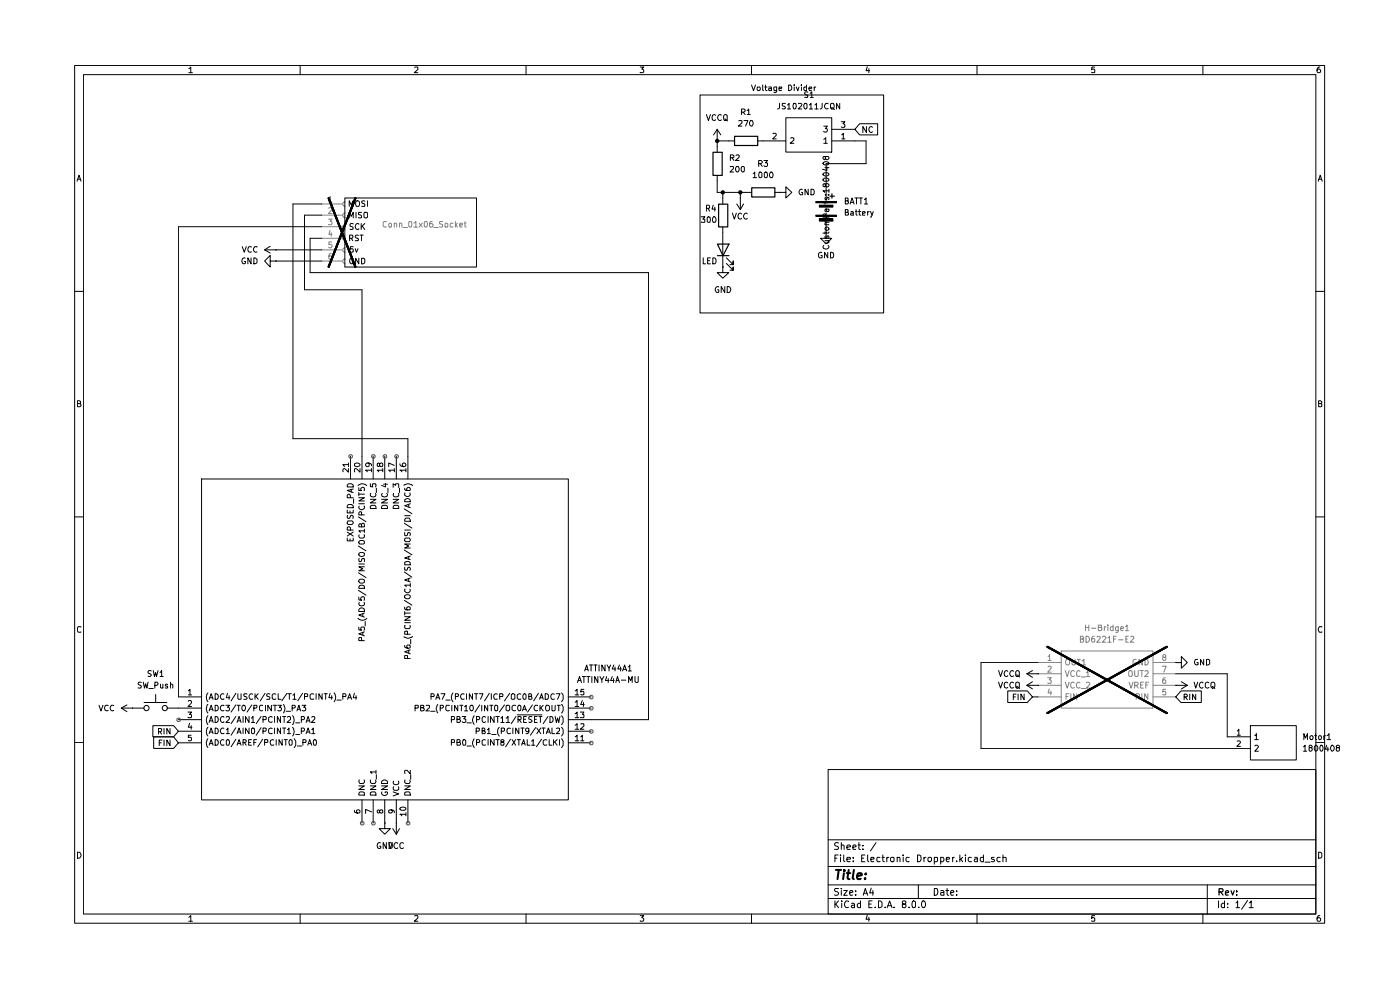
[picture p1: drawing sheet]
<svg xmlns="http://www.w3.org/2000/svg" width="297mm" height="210mm" viewBox="0 0 297 210" stroke-linecap="round" stroke-linejoin="round" font-family="sans-serif">
<g fill="none" stroke="#000" stroke-width=".21">
<path d="M15.8 13.9h265.2v181.9h-265.2zM17.7 15.8h261.4v178.1h-261.4zM40 14.6l.5-.4v1.2M40 15.4h.8M63.7 13.9v1.9M88 14.3l.6-.1v.5l-.7 .7h.7M111.6 13.9v1.9M135.8 14.2h.8l-.5 .4 .5 .3-.1 .4h-.7M159.4 18l.5 1.2 .4-1.2M159.4 13.9v1.9M160.7 18.5h.4l.2 .1-.1 .5h-.5zM161.8 18v1.1l.2 .1"/>
<path d="M162.2 18.5h.5M162.4 18v1.1l.3 .1M163.1 18.5h.5l.1 .7M163.7 18.7l-.6 .1v.3h.6M164.8 19.1h-.6l.1-.6h.5v.9l-.3 .2h-.3M165.3 18.8l.6-.1-.1-.2h-.5v.6h.5M167.3 18h.4a.66 .66 0 0 1 .3 .8 .66 .66 0 0 1-.7 .4zM168.5 18v.1M168.5 18.5v.7M168.9 18.5l.4 .7 .2-.7M170 18v.1M170 18.5v.7"/>
<path d="M171.1 18.5h-.5l-.1 .5a.36 .36 0 0 0 .6 .1M171.1 18v1.2M171.4 19.6h-.6v.4l.5 .2 .1 .3-.1 .2h-.6M171.6 18.8l.6-.1-.1-.2h-.4l-.1 .1v.5l.2 .1 .3-.1M171.9 19.8l.3-.3v1.2M172.7 18.5v.7M173.1 18.5h-.3l-.1 .1M184 14.1l-.3 .9h.8M184.3 14.6v.8M207.3 13.9v1.9M232.2 14.2h-.6v.6l.1-.2h.4l.1 .2v.5h-.6M255.2 13.9v1.9"/>
<path d="M280 14.2a.55 .55 0 0 0-.6 .5l.2 .7h.4l.2-.2v-.3l-.3-.3h-.2l-.3 .3M16.3 38.4l.5-1.2 .4 1.2M16.5 38h.6M148.5 20.2h39v46.2h-39zM149.9 24.3l.4 1.3 .4-1.3M151.8 24.5l-.2-.2a.65 .65 0 0 0-.6 .6 .65 .65 0 0 0 .6 .7l.2-.2M152.1 29.9h.1M152.1 37.2v3.6h7.3M152.1 29.9h3.7M152.1 27.4v4.9M152.1 27.4l-.7 1.2M152.1 27.4l.8 1.2"/>
<path d="M153 24.5l-.2-.2a.6 .6 0 0 0-.6 .7 .6 .6 0 0 0 .8 .5v-.1M153.6 24.5l.2-.2 .5 .2v.9l-.5 .2a.9 .9 0 0 1-.2-1.1zM153.8 25.2l.5 .5M154.9 35.4l.6-.1 .1 .3-.7 .9h.7M154.9 33.4h.6l.2-.1-.1-.4h-.7v1.1M155.3 33.4l.4 .6M156.1 35.5l.2-.2 .3 .1a.66 .66 0 0 1-.2 1.1l-.1-.1a.67 .67 0 0 1-.2-.9zM156.1 32.9h.7v.5l-.8 .6h.8M156.7 25.7l.6-.1 .1 .5-.8 .7h.8M157.3 23.8h.5l.3-.3-.1-.3-.7-.1v1.2M157.4 35.3h.3l.2 .2v.7l-.3 .3a.84 .84 0 0 1-.2-1.2zM157.7 23.8l.4 .5"/>
<path d="M157.8 25.6h.9l-.5 1.2M158.5 23.5l.3-.4v1.2M158.5 24.3h.7M159.2 25.7l.4-.1a.72 .72 0 0 1-.3 1.2v-.1a.66 .66 0 0 1-.1-1zM159.8 36.8l.3-.3v1.2M159.8 37.7h.7M160.7 29.9h6M161 34.7h.5l.2-.4-.2-.3h-.5v1.3M161 36.6l.4-.1 .2 .2v.8l-.1 .2-.5-.1zM161.3 34.7l.4 .6M162.1 34h.7l-.4 .5 .4 .1v.5l-.2 .2h-.4l-.1-.2M162.2 36.6l.4-.1a.91 .91 0 0 1 0 1.2h-.3l-.2-.2z"/>
<path d="M163.4 36.6a.61 .61 0 0 1 .7 .4 .61 .61 0 0 1-.3 .7h-.4l-.1-.2-.1-.5zM164 28.4l.5-.1 .2 .3-.8 .9h.8M165.4 21.9v1l-.5 .2M166.6 21.9l-.7 .1v.4l.7 .4-.2 .3-.5-.1M166.7 25h9.7v7.3h-9.7zM167 22.3l.4-.4v1.2M167 23.1h.7M167.7 29.3h.7v.4l-.8 .7h.8M168.4 21.9h.3a.86 .86 0 0 1 0 1.2h-.2a.86 .86 0 0 1-.1-1.2zM169.4 22l.5-.1 .2 .4-.8 .8h.8M170.7 21.9h.3l.2 .2v.8l-.3 .2a.84 .84 0 0 1-.2-1.2zM171.7 22.3l.3-.4v1.2"/>
<path d="M171.7 23.1h.7M171.9 20.7h.7M172.9 22.3l.3-.4v1.2M172.9 23.1h.7M174.4 21.9v.9l-.4 .3M174.6 36.9l.2-.2h.8l.3 .2a.68 .68 0 0 1-.7 .5 .68 .68 0 0 1-.6-.5zM174.7 37.9a.75 .75 0 0 1 1.2 .3l-.3 .2h-.8l-.2-.2zM174.7 34.5a.75 .75 0 0 1 1.2 .2l-.3 .3h-.8l-.2-.3zM174.8 29.6l.4-.4v1.2M174.8 26.8h.7l-.4 .5 .4 .1v.4l-.2 .2h-.4l-.1-.1M174.8 30.4h.7M175 35.6h.9"/>
<path d="M175.1 39.2l.2-.3h.3l.3 .5-.1 .1-.5 .1-.2-.2v-.4a.31 .31 0 0 0-.4 .1 .31 .31 0 0 0 .1 .4l.1 .1 .2-.2M175.1 33.4l.2-.2h.4l.2 .2v.2l-.3 .3h-.3l-.2-.3-.1-.4-.4 .2v.2l.2 .3 .3-.3M175.4 35.4v.8l-.9-.3M175.7 22l-.5-.1a.61 .61 0 0 0-.3 .8 .61 .61 0 0 0 .8 .3M176.2 22.1l.2-.2h.4a.86 .86 0 0 1-.1 1.2l-.5-.2zM176.4 22.9h.2l.4 .3M176.4 29.9h7.3v4.8h-8.4v8.1M176.4 27.4h5M178.1 21.9v1.2l-.6-1.2v1.2M178.5 25.8h.7l-.4 .4 .4 .3v.5l-.7-.1M178.6 28.6l.3-.3v1.2M178.6 29.5h.6"/>
<path d="M182.4 26.2h3.8v2.4h-3.8l-1-1.2zM183.8 26.8v1.3l-.7-1.3v1.3M185.1 27l-.3-.2a.6 .6 0 0 0-.5 .7 .6 .6 0 0 0 .7 .5l.1-.1M279.7 38.4l.4-1.2 .4 1.2M279.7 38h.6M51.4 52.3l.4 1.2 .4-1.2M52 54.8a.61 .61 0 0 0-.7 .3 .61 .61 0 0 0 .1 .7l.3 .2 .3-.1 .1-.4h-.3M53.3 54.7v1.3l-.7-1.3v1.3M53.3 52.4l-.5-.1a.61 .61 0 0 0-.2 .8 .61 .61 0 0 0 .7 .3M53.8 54.7l.5 .1 .2 .2v.6l-.4 .4h-.3zM54.5 52.4l-.5-.1a.61 .61 0 0 0-.2 .8 .61 .61 0 0 0 .7 .3M56.1 53l1.2 .7"/>
<path d="M56.1 53h12.1M57.3 55.4v-1.2l-1.2 1.2 1.2 1.2v-1.2h1.2M57.3 52.2l-1.2 .8M58.5 55.4h.1M58.5 53h.1M58.5 55.4h9.7M68.2 48.1h-30.4v99.7h5M68.2 43.3h-6.1v49.8h24.4v8.5M68.2 50.5h-2.4v7.3h71.8v94.9h-17M68.2 45.6h-3.6v15.9h12.2v40.1M73.2 42h27.9v14.6h-27.9zM74.1 43.8v-1.2l.4 .8 .4-.8v1.2"/>
<path d="M74.1 46.2v-1.2l.4 .9 .4-.9v1.2M74.2 50.5h.5l.1-.1v-.4l-.6-.1v1.2M74.5 50.5l.3 .6M74.8 54.8h-.4a.67 .67 0 0 0-.2 .7 .67 .67 0 0 0 .5 .5l.2-.1v-.4h-.2M74.9 52.3h-.6v.6l.1-.2 .4 .1 .1 .6h-.6M74.9 47.5l-.5-.1-.1 .2v.3l.6 .4-.2 .4-.4-.1M75.4 52.7l.2 .8 .3-.8M75.5 42.8l.3-.2 .4 .2 .1 .6-.2 .4h-.5l-.2-.4zM75.5 45v1.2M76 50h-.6v.4l.5 .1 .1 .4-.1 .2h-.5M76.1 54.8v1.2l-.7-1.2v1.2M76.1 47.6l-.2-.2a.6 .6 0 0 0-.5 .7 .6 .6 0 0 0 .7 .5v-.1"/>
<path d="M76.4 49.9h.6M76.6 47.4v1.3M76.7 54.8h.5l.2 .2v.6l-.4 .4h-.3zM76.7 45h-.6l-.1 .2 .1 .4 .6 .2v.3h-.7M76.7 49.9v1.2M76.9 48l.5 .7M77.2 45.2l.2-.2h.4l.2 .2v.9l-.3 .1-.5-.1zM77.4 42.7l-.4-.1-.3 .2 .3 .4 .4 .2v.3l-.7 .1M77.4 47.4l-.8 .8M78 42.6v1.2M148.8 46h.7l-.4 .5 .4 .1v.5h-.7M149.2 54.7v1.3h.5"/>
<path d="M149.9 44.2l.6-.1v-.4l-.1-.2h-.5v1.3M150.1 46.1h.5l.1 .6-.2 .5h-.3l-.2-.2zM150.1 55.3h.4M150.2 44.2l.3 .6M150.7 54.7h-.6v1.3h.6M151.2 54.7l.5 .1 .2 .2v.6l-.3 .4h-.4zM151.3 46.1a.61 .61 0 0 1 .6 .3 .61 .61 0 0 1-.2 .8h-.4l-.1-.2-.1-.5zM151.3 43.5l-.3 .9h.8M151.6 43.9v.9M153.3 56.6v1.2h1.3l-1.3 1.2-1.2-1.2h1.2M153.3 56.6h.1M153.3 40.8v2.5"/>
<path d="M153.3 48.1v8.5M154.1 55.9l1.4 1.4v-.7v.7h-.6M154.1 54.7l1.4 1.4v-.7v.7h-.6M155.4 45.2l.4 1.3 .4-1.3M156.3 43.3l.8 1.2M157.1 42h.1M157.1 40.8v3.7M157.3 45.4l-.1-.1a.61 .61 0 0 0-.7 .3 .61 .61 0 0 0 .1 .7l.4 .2 .3-.2M157.7 43.3l-.6 1.2M158.5 45.4v-.1a.54 .54 0 0 0-.6 .1 .54 .54 0 0 0-.2 .6l.5 .5 .3-.2M164.3 40.8h1.2M165.5 40.8h1.2v-1.2l1.3 1.2-1.3 1.2v-1.2"/>
<path d="M165.5 40.8h.1M170.2 40.2l-.1-.1a.66 .66 0 0 0-.6 .5 .66 .66 0 0 0 .3 .7l.5-.1v-.4h-.3M171.5 40.1v1.2l-.7-1.2v1.2M172 40.1h.4l.3 .4v.6l-.1 .2h-.6zM173.1 45.6h4.4v.3h-4.4zM173.1 42.8h4.4v.2h-4.4zM173.8 46.4h2.9v.5h-2.9zM173.8 43.5h2.9v.4h-2.9zM174.3 53.6l-.2-.1-.4 .3v.6l.2 .3 .5-.1v-.4h-.2M174.8 52.1l-.2 .2a.6 .6 0 0 0 .7 .5 .6 .6 0 0 0 .5-.6l-.1-.1M175 43.4l.3 .4M175 51.1h.9"/>
<path d="M175 42.7v.5M175 49.2v.4M175 47.7h.9M175 43.8h.9M175.1 50l-.1 .4 .2 .1 .2-.1v-.4h.4v.5M175.1 48.3l.5-.1 .3 .4-.3 .3h-.3l-.3-.3zM175.1 41.9v.4h.2l.1-.4 .2-.1 .3 .2-.1 .3M175.1 41.3h.1M175.3 49.3v1.2h1.1l-1.1 1.2-1.2-1.2h1.2M175.3 49.3h.1M175.3 46.1l-.1-.6h-.5l-.1 .6h1.3M175.3 44.4l.1 .5h.4v-.5"/>
<path d="M175.3 44.2v.3M175.3 44.7v.3M175.3 45.2v.3M175.3 46.9v2.4M175.6 53.5v1.2l-.7-1.2v1.2M175.7 51.1l.2 .1-.1 .3-.8 .1M175.7 41.3h.2M175.9 49.2l-.1 .2h-1.2M175.9 47.2h-.7l-.2 .1 .1 .4M175.9 46.7h-.7l-.2 .1 .2 .4M175.9 44.4h-.8v.5M175.9 42.7l-.3 .3h-1"/>
<path d="M175.9 40.5h-1.3l.3 .1v.2M175.9 40.1v.7M176.2 53.5a.66 .66 0 0 1 .6 .4 .66 .66 0 0 1-.2 .8h-.4zM179.3 45h.6v-.5h-.6v1.1h.6l.1-.3-.3-.3M179.3 42.6h.5l.1-.4-.2-.2h-.4v1.3l.6-.1 .1-.4-.3-.2M180.3 43.3l.5-1.3 .4 1.3M180.4 42.9h.6M180.5 45h.5v.6h-.5l-.1-.2 .6-.3M181.4 42h.7M181.4 44.9h.5M181.6 44.5v1l.3 .1M181.7 42v1.3"/>
<path d="M182.1 44.9h.5M182.3 44.5v1l.1 .1h.2M182.3 42h.7M182.6 42v1.3M183 45.3l.6-.2-.2-.2-.4 .1v.6h.5M183.4 42.3l.3-.3v1.3M183.4 43.3h.7M184.1 44.9v.7M184.4 44.9l-.3 .1v.1M184.7 44.9l.3 .7M185.3 44.9l-.5 1.2h-.1M15.8 61.8h1.9"/>
<path d="M152.5 60.9l-.2-.1a.64 .64 0 0 0-.6 .6 .64 .64 0 0 0 .5 .7l.3-.1v-.5h-.3M153.8 60.8v1.3l-.8-1.3v1.3M154.3 60.8a.65 .65 0 0 1 .7 .6 .65 .65 0 0 1-.7 .7zM279.1 61.8h1.9M16.4 85.6h.6v-.5l-.6-.1v1.3h.5l.3-.4-.3-.3M73.9 99.4v.8l-.8-.8-.4 .3 .1 .4M73.9 98.6h-1.2l.4 .4M73.9 98.2v.8M74.3 96.8v4.8M75.2 98.4a.75 .75 0 0 1 1.2 .2 .67 .67 0 0 1-1.2 0zM76.4 99.4v.8l-.9-.8-.3 .1 .1 .6M78.1 98.2l.2 .2v.4l-.5 .2-.2-.3v-.2l.2-.3 .9 .2 .1 .4"/>
<path d="M78.8 99.7h-1.2l.3 .4M78.8 99.4v.7M79.2 96.8v4.8M80.5 98.5l.3-.3 .4 .2v.4l-.4 .2-.3-.3-.1-.4h-.3v.6l.2 .1 .2-.3M81.2 99.7h-1.2l.4 .4M81.2 99.4v.7M81.6 96.8v4.8M83.7 99.7h-1.2l.3 .4M83.7 98.7l-1.2-.5v.8M83.7 99.4v.7M84.1 96.8v4.8M84.8 98.4l.2 .4a.82 .82 0 0 0 1.1-.1v-.2l-.2-.3h-.3l-.3 .3v.2l.3 .3"/>
<path d="M86.1 99.7h-1.3l.5 .4M86.1 99.4v.7M279.7 85.6h.5l.2-.3-.2-.3h-.5v1.3h.5l.2-.1v-.4l-.2-.2M15.8 109.6h1.9M42.8 101.6h77.8v68.1h-77.8zM73.7 114.1v.6h1.2v-.6M73.7 108.2v.6h1.2v-.6M73.7 112.9l1.2 .8M73.7 109.3v.6h.5l.1-.5 .4-.1 .2 .3-.1 .4M73.7 107.2l.3-.2h.6l.2 .2 .1 .5h-1.2zM73.7 102.8l.3-.2h.6l.3 .4v.3h-1.2zM73.8 110.5h.9l.2 .2v.3l-.2 .3h-.9l-.1-.3z"/>
<path d="M74.3 108.4v.4M74.3 114.3v.4M74.3 112.4v-.5l-.1-.1h-.4l-.1 .1v.5h1.2M74.3 105.6v-.5l-.4-.3-.2 .3v.5h1.2M74.5 103.8v.6M74.9 103.7l-1.2 .4 1.2 .4M74.9 112.9l-1.2 .8M75 105.8v1M75.9 103a1.42 1.42 0 0 1 1.9 0M76 115.8l1.6 1M76 109.6l1.6 1.1M76.1 117.4a.86 .86 0 0 1 1.2-.1v.5a.64 .64 0 0 1-.7 .2 .64 .64 0 0 1-.5-.6z"/>
<path d="M76.1 114.9a.86 .86 0 0 1 1.2-.1v.4l-.2 .2h-.8zM76.1 105.6h1.2l-1.2 .7h1.2M76.1 103.5v.6h.6l-.2-.5 .3-.2h.3l.2 .1-.1 .6M76.1 119.6h1.2M76.1 106.9h1.2M76.1 104.5v.7M76.1 104.8h1.2M76.2 118.5v.6l.4-.1a.47 .47 0 0 1 .2-.4 .47 .47 0 0 1 .5-.1v.6M76.2 113.5a.45 .45 0 0 0 .2 .6h.6l.3-.1-.1-.5M76.2 107.4a.61 .61 0 0 0 .3 .7 .61 .61 0 0 0 .8-.2l-.1-.5M76.7 111.3l.2-.3 .4 .2v.6h-1.2l.1-.6 .3-.1 .2 .2v.5M76.7 109.2v-.6h-.5l-.1 .6h1.2"/>
<path d="M77.3 112.6h-1.2l.4 .3M77.3 112.3v.6M78.6 107.4l.2-.2h.7l.3 .3v.4h-1.2zM78.6 105.9h1.2l-1.2 .8h1.2M78.6 102.6v.6l.5 .1v-.7h.6v.7M78.7 104.6l-.1 .6a.61 .61 0 0 0 .8 .2 .61 .61 0 0 0 .3-.8M79.8 103.5v1M80.9 105.9h1.3l-1.3 .8h1.3M81 107.4l.3-.2h.6l.2 .2 .1 .5h-1.3zM81.1 104.6l-.2 .3a.65 .65 0 0 0 .7 .5 .65 .65 0 0 0 .6-.5l-.2-.3M81.4 102.7h.8M81.8 102.5v.8l-.9-.3"/>
<path d="M82.3 103.5v1M83.4 105.9h1.2l-1.2 .8h1.2M83.4 103.4v-.8l.5 .4 .1-.4h.5v.8M83.5 107.4l.2-.2h.6l.3 .2v.5h-1.2zM83.5 104.6l-.1 .3a.67 .67 0 0 0 .5 .5 .67 .67 0 0 0 .7-.2l-.1-.6M84.8 103.5v1M85.7 103a1.44 1.44 0 0 1 1.8 0M85.8 116.7l1.6 1M85.8 111l1.6 1M85.8 108l1.6 1M85.9 119.3l.2-.2h.7l.2 .4v.3h-1.1zM85.9 114.3l.1-.2h.9l.1 .5-.1 .3h-.9l-.1-.2z"/>
<path d="M85.9 112.9v.7h.4l.4-.7 .3 .3v.4M85.9 110.2l.2-.3h.7l.2 .7h-1.1zM85.9 106a.66 .66 0 0 1 .7-.2 .66 .66 0 0 1 .4 .6h-1.1zM85.9 103.5v.4l.2 .2h.9v-.6l-.5-.1-.2 .2v.3l.2 .2M85.9 112.4h1.1M85.9 109.4h1.1M85.9 104.6v.5a.61 .61 0 0 0 .7 .2 .61 .61 0 0 0 .4-.7M86.7 107v.5M86.7 118v.6M87 117.9l-1.1 .5 1.1 .3M87 115.4h-1.1l.8 .4-.8 .4h1.1M87 106.9l-1.1 .4 1.1 .4"/>
<path d="M279.1 109.6h1.9M17.2 133l-.6-.1-.2 .3v.7l.2 .2 .6-.1M75.9 131.2a1.21 1.21 0 0 0 1.9 0M76 125.2l1.6 1M76 121.5l1.6 1M76.1 133v.6l.6 .1-.2-.2v-.3l.2-.2h.5v.7M76.1 126.7v.6h.6l-.2-.1v-.4l.3-.2h.3l.2 .1-.1 .6M76.1 123.1a.86 .86 0 0 1 1.2-.1v.5l-.8 .2a.46 .46 0 0 1-.4-.6zM76.2 127.8l-.1 .2a.67 .67 0 0 0 .5 .5 .67 .67 0 0 0 .7-.2l-.1-.5M76.3 124.2h.8l.2 .2v.4h-1.2zM76.4 129l.4-.1 .5 .3v.5h-1.2v-.3zM76.7 135.9v-.6l-.5-.1-.1 .7h1.2"/>
<path d="M77 130.2v.6M77 134.1v.6M77.3 134l-1.2 .5 1.2 .4M77.3 130l-1.2 .5 1.2 .4M77.3 120.2h-1.2l.9 .5-.9 .4h1.2M77.5 131.8v1M85.7 135a1.44 1.44 0 0 0 1.8 0M85.8 127.3l1.6 1.1M85.8 121.3l1.6 1.1M85.9 136.9v.4l.9 .2a.42 .42 0 0 0 .2-.7l-.6 .1-.1 .3 .2 .3M85.9 130.8h1.1l-1.1 .8h1.1M85.9 128.8v.4l.2 .2h.9v-.6h-.6l-.1 .4 .2 .2"/>
<path d="M85.9 126.3l.1-.1a.65 .65 0 0 1 1 .5 .62 .62 0 0 1-.7 .3 .62 .62 0 0 1-.4-.7zM85.9 120.3v.6a.47 .47 0 0 0 .4 0 .47 .47 0 0 0 .2-.5h.5v.6M85.9 132.1h1.1M85.9 129.7v.8M85.9 130h1.1M85.9 132.7v.5l.2 .2h.7a.45 .45 0 0 0 .2-.7M85.9 125v.5a.61 .61 0 0 0 .7 .2 .61 .61 0 0 0 .4-.7M86.4 139.7v-.6l-.5-.1v.7h1.1M86.4 134.5v-.6h-.5v.6h1.1M86.7 122.8v.5M86.7 137.9v.6M87 137.8l-1.1 .5 1.1 .4"/>
<path d="M87 124.1h-1.1l.3 .4M87 122.6l-1.1 .4 1.1 .4M87 123.8v.7M87.1 135.6v1M254.1 139.9h-.4a.61 .61 0 0 0-.3 .8 .61 .61 0 0 0 .8 .3v-.5h-.3M255.4 139.9v1.2l-.7-1.2v1.2M255.9 139.9h.6l.1 .2v.7l-.3 .3h-.4zM280.4 133l-.5-.1-.2 .5 .2 .7 .5-.1M15.8 157.5h1.9M21 149.6l.4 1.2 .4-1.2M22.9 149.7l-.5-.1a.61 .61 0 0 0-.2 .8 .61 .61 0 0 0 .7 .3M24.1 149.7l-.5-.1a.61 .61 0 0 0-.2 .8 .61 .61 0 0 0 .7 .3"/>
<path d="M25.7 150.2h4.9M25.7 150.2l1.2 .8M26.9 149.5l-1.2 .7M28.1 150.2h.1M30 144.8l-.4-.1-.3 .3 .1 .2 .5 .2v.5h-.6M30.4 144.7l.3 1.3 .2-1 .3 1 .2-1.3M30.6 149h4.8M31.6 146.1h.9M32.1 142.3l-.5-.1-.2 .2v.3l.7 .5-.3 .3-.4-.1M32.4 153.9h4.4l1 1.2-1 1.2h-4.4zM32.5 142.2l.3 1.3 .2-.8 .2 .8 .3-1.3M32.6 156.3h4.2l1 1.3-1 1.2h-4.2z"/>
<path d="M32.9 145.4h.4l.2-.4-.2-.3h-.4v1.3M33 147.3v1.7M33.6 155.2l.6-.1 .1-.5-.7-.1v1.2M33.8 157.6h.4M33.9 155.2l.4 .5M34 142.7l.3-.5v1.3M34 143.5h.6M34 145.1v.7l.2 .2 .3-.2M34.4 157h-.6v1.2M34.5 145.1v.9M34.8 154.5v1.2M34.8 157v1.2"/>
<path d="M35.4 150.2h7.4M35.6 145.2l-.4-.1-.1 .2 .1 .2h.4v.4h-.5M36.1 157v1.2l-.7-1.2v1.2M36.1 154.5v1.2l-.7-1.2v1.2M36.2 145.2l.3-.1 .2 .2v.7M36.2 144.7v1.3M37.8 157.6h5M37.8 155.1h5M37.8 152.7h5M39.9 151h.7l-.4 .6h.4v.1v.5l-.7-.1M40 146.6l.3-.4v1.2M40 148.8l.4-.2 .2 .3-.7 1h.7"/>
<path d="M40 147.4h.6M40.2 153.4l-.2 .9h.7M40.6 156h-.6v.5l.4-.1 .2 .2v.5h-.6M40.6 153.9v.8M44.1 147a1.42 1.42 0 0 0 0 1.8M44.1 149.4a1.32 1.32 0 0 0 0 1.8M44.1 151.8a1.44 1.44 0 0 0 0 1.9M44.1 154.3a1.44 1.44 0 0 0 0 1.8M44.1 156.7a1.42 1.42 0 0 0 0 1.9M44.4 148.3l.4-1.1 .4 1.1M44.4 150.8l.4-1.2 .4 1.2M44.4 153.2l.4-1.2 .4 1.2"/>
<path d="M44.4 155.6l.4-1.2 .4 1.2M44.4 158.1l.4-1.2 .4 1.2M44.5 148h.6M44.5 157.7h.6M44.5 155.3h.6M44.5 150.5h.6M44.5 152.9h.6M45.6 147.2a.66 .66 0 0 1 .7 .4 .66 .66 0 0 1-.2 .7h-.5zM45.6 149.6h.5a.66 .66 0 0 1 .2 .8 .66 .66 0 0 1-.7 .4zM45.6 152a.64 .64 0 0 1 .7 .6 .64 .64 0 0 1-.7 .6zM45.6 154.4a.66 .66 0 0 1 .7 .5 .66 .66 0 0 1-.2 .7h-.5zM45.6 156.9a.66 .66 0 0 1 .7 .4 .66 .66 0 0 1-.2 .8h-.5z"/>
<path d="M47.5 147.2a.61 .61 0 0 0-.8 .3 .61 .61 0 0 0 .3 .8h.5M47.5 149.7l-.5-.1a.61 .61 0 0 0-.2 .8 .61 .61 0 0 0 .7 .3M47.5 152.1l-.2-.1a.6 .6 0 0 0-.6 .7 .6 .6 0 0 0 .8 .5v-.1M47.5 154.5l-.2-.1a.66 .66 0 0 0-.6 .5 .66 .66 0 0 0 .3 .7l.5-.1M47.5 157a.61 .61 0 0 0-.8 .3 .61 .61 0 0 0 .3 .8l.5-.1M47.9 149.6h.8l-.4 .4 .4 .3-.1 .4h-.7M48 152.1l.4-.1 .3 .3-.8 .9h.8M48 154.8l.3-.4v1.2M48 155.6h.7M48.1 157l.3-.1a.86 .86 0 0 1 .1 1.2h-.3l-.2-.3zM48.3 147.1l-.3 .9h.8M48.6 147.6v.7"/>
<path d="M50 147.1l-1 1.6M50 156.8l-1 1.6M50 149.5l-1 1.5M50 152l-1 1.5M50 154.3l-1 1.7M50.3 153.2l.4-1.2 .4 1.2M50.3 155.6l.4-1.2 .4 1.2M50.3 158.1l.4-1.2 .4 1.2M50.3 149.6h.7M50.5 147.2v1l.1 .1h.5v-1.1M50.5 157.7h.5M50.5 155.3h.5"/>
<path d="M50.5 152.9h.5M50.6 149.6v1.2M51.4 149.8l.2-.2 .3 .1a.66 .66 0 0 1-.3 1.1v-.1a.67 .67 0 0 1-.2-.9zM51.6 157.5h.5l.1-.2v-.3l-.6-.1v1.2M51.6 152v1.2M51.6 154.4v1.2M51.8 157.5l.4 .6M52.4 147.2h-.7v.4l.7 .4-.2 .3h-.5M52.7 157.5h.5M52.8 152v1.2l-.7-1.2v1.2M52.8 154.4v1.2l-.7-1.2v1.2M53.3 152.3l.4-.3v1.2"/>
<path d="M53.3 156.9h-.6v1.2h.6M53.3 153.2h.7M53.4 154.5l.4-.1a.91 .91 0 0 1 0 1.2h-.3l-.2-.2zM53.4 149.5l-1 1.5M53.6 147.2a.61 .61 0 0 0-.8 .3 .61 .61 0 0 0 .3 .8h.5M53.8 150.2l.6-.1v-.5h-.6v1.2M53.8 157.5h.5M54.1 147.2v1.1M54.3 147.7l.5 .6M54.4 156.9h-.6v1.2M54.8 147.2l-.7 .6M55.4 152l-1 1.5"/>
<path d="M55.4 154.3l-1 1.7M55.7 149.7l-.5-.1-.2 .3v.6a.45 .45 0 0 0 .7 .2M55.7 156.8l-1 1.6M55.8 152.7l.7-.1v-.5l-.2-.1h-.5v1.2M55.8 155.1h.5l.2-.2v-.4l-.7-.1v1.2M56.1 157.5h.6l.1-.5-.7-.1v1.2M56.2 147.1l-1 1.6M56.3 149.6v1.2M57.2 147.2h-.4l-.2 .2v.3l.6 .2v.4h-.6M57.6 149.6v1.2l-.8-1.2v1.2M57.7 152.1l-.3-.1-.4 .3 .1 .8 .3 .1 .3-.1M57.7 154.5l-.3-.1-.4 .4v.6l.2 .2 .5-.1"/>
<path d="M57.9 149.6h.8M58.1 157l-.3-.1a.67 .67 0 0 0-.5 .5 .67 .67 0 0 0 .3 .7l.5-.1M58.3 152v1.2M58.3 154.4v1.2M58.3 149.6v1.2M58.5 147.2h-.1a.45 .45 0 0 0-.7 .2v.7l.2 .2h.6M58.6 156.9v1.2M58.9 149.6h.8l-.4 .4 .3 .1v.6h-.7M59 147.2v1.1h.6M59.5 152v1.2l-.7-1.2v1.2M59.5 154.4v1.2l-.7-1.2v1.2M59.9 156.9v1.2l-.7-1.2v1.2"/>
<path d="M59.9 154.4h.7M59.9 152h.7M60.1 149.4a1.32 1.32 0 0 1 0 1.8M60.3 156.9h.7M60.3 152v1.2M60.3 154.4v1.2M60.6 156.9v1.2M60.7 150.9h.9M60.9 147.1l-1.1 1.6M61 152.1l.1-.1 .5 .1v.5l-.7 .6h.7M61 154.8l.3-.4v1.2M61 155.6h.6"/>
<path d="M61 147.2h.8M61.4 157l.3-.1 .3 .2v.7l-.2 .3-.4-.1zM61.4 147.2v1.1M62 150.2l.6-.1 .1-.3-.2-.2h-.5v1.2M62.1 151.8a1.44 1.44 0 0 1 0 1.9M62.1 154.3a1.44 1.44 0 0 1 0 1.8M62.1 147.5l.4-.3v1.1M62.1 148.3h.7M62.4 156.7l.3 .5v.9l-.3 .5M62.7 155.8h.9M62.7 153.3h.9M63 150.8l.4-1.2 .4 1.2"/>
<path d="M63.1 158.2h.9M63.1 150.5h.6M63.9 152.7l.6-.1v-.5l-.6-.1v1.2M63.9 155.1l.6-.1v-.5l-.6-.1v1.2M64.1 149.6h.8l-.5 .4 .4 .1v.6h-.7M64.2 147.1l-1 1.6M64.3 157.5h.6v-.5l-.6-.1v1.2M64.6 147.7h.6l.1-.5h-.7v1.1M64.9 153.2l.5-1.2 .4 1.2M64.9 155.6l.5-1.2 .4 1.2M65.1 155.3h.5M65.1 152.9h.5"/>
<path d="M65.3 158.1l.4-1.2 .4 1.2M65.4 157.7h.6M66.1 152.1l.4-.1 .3 .3-.8 .9h.8M66.1 154.8l.4-.4v1.2M66.1 155.6h.7M66.5 147.2a.46 .46 0 0 0-.7 .2v.7l.2 .2h.5M66.5 157l.4-.1a.86 .86 0 0 1 .1 1.2l-.5-.1zM67.1 147.2v1.1M68.3 147.2v1.1l-.6-1.1v1.1M68.8 147.2h.6M69.1 147.2v1.1M70 147.1l-.2 .9h.7"/>
<path d="M70.4 147.6v.7M70.9 147a1.42 1.42 0 0 1 0 1.8M71.5 148.5h.9M72.7 147.7h.6v-.5h-.6v1.1M73.7 148.3l.5-1.1 .4 1.1M73.8 148h.6M75.2 147.1l-.3 .9h.8M75.5 147.6v.7M88.1 150.2l.6-.1v-.4l-.6-.1v1.2M89.2 150.1h.6v-.5h-.6v1.2h.5l.3-.4-.3-.3M90.4 149.7l.6-.1 .1 .5-.8 .7h.8M91.4 150.9h.9"/>
<path d="M91.4 147.7h.6v-.5h-.6v1.1M92.5 148.3l.4-1.1 .4 1.1M92.5 148h.6M92.9 149.4a1.32 1.32 0 0 0 0 1.8M93.4 150.2l.6-.1v-.5h-.6v1.2M93.6 147.2h.8l-.6 1.1M94.6 148.5h.9M95.3 149.7l-.6-.1-.1 .3v.6a.52 .52 0 0 0 .7 .2M95.8 157.5h.6v-.5l-.6-.1v1.2M95.8 152.7l.6-.1v-.5l-.6-.1v1.2M95.8 149.6v1.2M96.1 147a1.42 1.42 0 0 0 0 1.8"/>
<path d="M96.6 147.7h.5l.2-.1-.1-.4h-.6v1.1M96.9 157.5l.6-.1v-.4l-.6-.1v1.2h.6l.2-.4-.3-.2M96.9 152.6h.6v-.5l-.6-.1v1.2h.6l.2-.4-.3-.2M97.1 149.6v1.2l-.7-1.2v1.2M97.5 149.6h.7M97.9 149.6v1.2M98 152h.8l-.4 .5 .4 .1v.5l-.2 .1h-.4l-.2-.1M98.2 157l.4-.1 .2 .2v.7l-.2 .3-.4-.1zM98.5 147.2a.61 .61 0 0 0-.8 .3 .61 .61 0 0 0 .3 .8h.5M98.6 149.9l.3-.3v1.2M98.6 150.8h.6M99 147.2v1.1"/>
<path d="M99.1 158.2h.9M99.1 153.3h.9M99.7 149.8l.2-.2 .3 .1a.66 .66 0 0 1-.2 1.1l-.1-.1a.67 .67 0 0 1-.2-.9zM100.2 147.2v1.1l-.6-1.1v1.1M100.6 156.7a1.44 1.44 0 0 0 0 1.9M100.6 151.8a1.44 1.44 0 0 0 0 1.9M100.7 147.2h.6M101 155.1h.5l.2-.2v-.4l-.7-.1v1.2M101 147.2v1.1M101.1 157.5h.6v-.5l-.6-.1v1.2M101.1 152.7l.6-.1v-.5l-.6-.1v1.2M101.7 147.2h.7l-.5 1.1"/>
<path d="M101.8 149.5l-1 1.5M102.2 149.6v1.2M102.3 155l.5-.1v-.4l-.5-.1v1.2h.5l.2-.3-.4-.3M103 157a.45 .45 0 0 0-.7 .1v.7l.1 .3 .6-.1M103 152.1l-.4-.1-.3 .3 .1 .8 .2 .1 .4-.1M103.4 154.8h.1l.2-.4v1.2M103.4 155.6h.7M103.5 149.6v1.2l-.7-1.2v1.2M103.5 152v1.2M103.5 156.9v1.2M103.8 147.1l-1 1.6M103.9 149.6h.7"/>
<path d="M104.2 147.2v1.1M104.2 149.6v1.2M104.3 155.8h.9M104.8 156.9v1.2l-.7-1.2v1.2M104.8 152v1.2l-.7-1.2v1.2M105.1 149.6h.3l.2 .2v.7a.35 .35 0 0 1-.4 .3 .35 .35 0 0 1-.3-.4zM105.2 156.9h.7M105.2 152h.7M105.5 147.2h-.3a.67 .67 0 0 0-.5 .5 .67 .67 0 0 0 .3 .6h.5M105.6 152v1.2M105.6 156.9v1.2M105.9 154.3l-.3 .5v.8l.3 .5"/>
<path d="M106 147.7h.6l.1-.5h-.7v1.1M106.3 152.3l.3-.3v1.2M106.3 153.2h.6M106.3 155.1h.6l.1-.2v-.4l-.7-.1v1.2M106.5 157.4l-.2-.1v-.3a.36 .36 0 0 1 .6 .1l-.2 .3-.4 .1v.6l.6-.1a.36 .36 0 0 0-.2-.6M107 149.5l-1.1 1.5M107.4 152.3l.4-.3v1.2M107.4 149.8l.1-.2h.5l.1 .2v.8l-.2 .2-.5-.2zM107.4 153.2h.7M108.1 147.1l-1.1 1.6M108.3 154.5l-.3-.1a.67 .67 0 0 0-.5 .5 .67 .67 0 0 0 .3 .7l.5-.1M108.3 156.8l-1 1.6"/>
<path d="M108.5 147.3l.2-.1 .5 .1v.9l-.1 .1h-.5l-.1-.1zM108.6 156.9l.8 1.2M108.8 154.4v1.2M109.4 149.7l-.5-.1-.3 .3v.6l.5 .3 .3-.1M109.4 156.9l-.8 1.2M109.5 152l-1 1.5M109.7 156.9h.7M109.7 151.6h5.3M109.9 152.7l.6-.1v-.5l-.6-.1v1.2M110 149.6h.3l.2 .2v.7l-.3 .3a.84 .84 0 0 1-.2-1.2zM110.1 154.4v1.2l-.7-1.2v1.2M110.1 156.9v1.2"/>
<path d="M110.2 152.7l.4 .5M110.5 147.2h-.3l-.5 .2v.7l.3 .2h.5M110.5 154.4h.7M110.7 158.1l.4-1.2 .3 1.2M110.7 157.7h.6M110.8 150.8l.5-1.2 .4 1.2M110.8 154.4v1.2M111 150.5h.6M111.1 147.2h.2l.3 .2v.8l-.2 .1h-.3a.78 .78 0 0 1 0-1.1zM111.1 152.6h.4M111.7 152h-.6v1.2h.6M111.8 156.9v1.2h.6"/>
<path d="M112.2 154.9l-.1 .2a.36 .36 0 0 1-.6-.2v-.2a.42 .42 0 0 1 .7-.2v.9l-.3 .2h-.3M112.2 147.7h.5v-.5h-.5v1.1h.5l.2-.3-.4-.3M112.8 157.2l.3-.3v1.2M112.8 158.1h.7M112.9 152.1l-.5-.1-.2 .1v.4l.7 .4-.3 .3h-.4M112.9 149.5l-1 1.5M113.4 152.6h.4M113.6 154.3l-1.1 1.7M113.9 154.4l.8 1.2M114 152h-.6v1.2h.6M114 149.7l-.5-.1a.61 .61 0 0 0-.2 .8 .61 .61 0 0 0 .7 .3M114.2 147.1l-1 1.6"/>
<path d="M114.3 152h.7M114.5 148.3l.4-1.1 .3 1.1M114.6 148h.5M114.6 149.6v1.2M114.6 152v1.2M114.7 154.4l-.8 1.2M114.7 150.1l.5 .7M114.9 156.8l-1.1 1.6M115 154.4h.7M115.2 149.6l-.6 .7M115.3 154.4v1.2M115.7 147.2h.3l.3 .2v.7l-.1 .2h-.5z"/>
<path d="M115.9 155.6l.4-1.2 .5 1.2M115.9 149.6h.4a.74 .74 0 0 1 .2 1l-.5 .2a.86 .86 0 0 1-.1-1.2zM116 157l-.3-.1-.5 .2v.7l.3 .3 .5-.1M116 155.3h.6M116.2 152l-1 1.5M116.5 156.9v1.2h.6M116.7 152a.64 .64 0 0 1 .7 .6 .64 .64 0 0 1-.7 .6zM117.1 154.4v1.2h.6M117.1 149.6v1.1l.2 .1 .4-.1 .1-.2v-.9M117.4 156.9v1.2M117.6 147.2h-.3a.67 .67 0 0 0-.5 .5 .67 .67 0 0 0 .3 .6h.5M117.7 157.4l.5 .7"/>
<path d="M117.8 152l.2 1.2 .3-.9 .2 .9 .3-1.2M118 154.5h.7v.4l-.7 .7h.7M118 147.2h.8l-.5 1.1M118.2 156.9l-.8 .7M118.2 149.6h.7M118.5 149.6v1.2M118.7 156.9v1.2M119.1 156.7l.4 .5v.9l-.4 .5M119.1 154.3l.4 .5v.8l-.4 .5M119.1 151.8l.4 .5v.9l-.4 .5M119.1 149.4l.4 .5v.8l-.4 .5M119.1 147l.4 .5v.8l-.4 .5"/>
<path d="M120.6 147.8h4.8M120.6 157.6h4.8M120.6 155.1h4.8M120.6 150.2h4.8M122 156.3l.4-.3v1.1M122 153.8l.4-.3v1.2M122 151.4l.4-.4v1.2M122 148.9l.4-.3v1.3M122 146.6l.4-.4v1.2M122 147.4h.8M122 157.1h.8M122 154.7h.8"/>
<path d="M122 152.2h.8M122 149.9h.8M122.5 144.8l.4-1.3 .5 1.3M122.6 144.4h.6M123.1 151h.8l-.4 .6h.4v.5h-.8M123.2 156.3l.3-.3v1.1M123.2 153.6h.7v.4l-.8 .7h.8M123.2 157.1h.7M123.5 148.6l-.3 .8h.8M123.5 143.5h.7M123.8 149v.9M123.9 146.2h-.6l-.1 .6 .2-.2h.3l.2 .2v.5h-.7"/>
<path d="M123.9 143.5v1.3M124 142.3l.5-1.2 .3 1.2M124.1 142h.6M124.5 143.5h.6M124.8 143.5v1.3M125.1 141.1h.6M125.4 141.1v1.2M125.6 143.5v1.3M126 141.1h.7M126.3 141.1v1.2M126.8 143.5v1.3l-.6-1.3v1.3M127.1 141.1v1.2"/>
<path d="M127.3 143.5l.4 .7 .4-.7M127.7 144.2v.6M128.4 141.1v1.2l-.7-1.2v1.2M128.7 143.5l-.3 .9h.8M128.8 141.1l.4 .6 .3-.6M129 143.9v.9M129.2 141.7v.6M129.9 143.5l-.4 .9h.8M130.1 143.9v.9M130.2 141.1l-.3 .8h.7M130.5 141.5v.8M130.6 144.8l.4-1.3 .4 1.3"/>
<path d="M130.7 144.4h.6M131.4 141.1l-.3 .8h.7M131.7 141.5v.8M131.8 144.3h1M132.1 142.3l.4-1.2 .4 1.2M132.3 142h.5M133.3 141.5l.3-.4v1.2M133.3 142.3h.6M133.4 144.8v-1.3l.4 .9 .3-.9v1.3M134.7 143.5v1l.3 .3 .4-.2v-1.1M211.8 142.2l.5 1.3 .4-1.3M211.8 144.7l.5 1.3 .4-1.3"/>
<path d="M213.8 146.6h4.1l1.1 1.2-1.1 1.2h-4.1zM213.8 142.4l-.1-.1a.61 .61 0 0 0-.7 .3 .61 .61 0 0 0 .1 .7l.3 .2 .4-.2M213.8 144.9l-.3-.2a.65 .65 0 0 0-.5 .6 .65 .65 0 0 0 .5 .7l.3-.2M215 142.4l-.3-.2a.61 .61 0 0 0-.5 .8 .61 .61 0 0 0 .8 .4v-.1M215 144.9l-.3-.2a.65 .65 0 0 0-.5 .6 .65 .65 0 0 0 .5 .7l.3-.2M215 147.8h.4M215.5 142.5l.2-.3h.3l.2 .3v.8l-.2 .2-.5-.2zM215.5 144.9l.2-.2 .5 .2v.9l-.2 .2-.5-.2zM215.6 147.2h-.6v1.2M215.6 143.2l.7 .4M215.6 145.6l.7 .5M216 147.2v1.2"/>
<path d="M217.3 147.2v1.2l-.7-1.2v1.2M217.8 142.9l1.2 .8M217.8 142.9h2.4M217.8 145.4l1.2 .7M217.8 145.4h2.4M219 147.8h1.2M219 142.2l-1.2 .7M219 144.6l-1.2 .8M220.2 142.9h.1M220.2 145.4h.1M220.2 140.5h-12.1v18.3h57.2M249.4 140.5h1.2v-1.2l1.3 1.2-1.3 1.2v-1.2"/>
<path d="M249.4 140.5h.1M249.4 145.4h.1M249.4 142.9h11v13.4h4.9M249.4 145.4h2.5M250.5 146.6h4.3v2.4h-4.3l-1.1-1.2zM250.6 144.6l1.3 .8M251.2 147.8h.6v-.5l-.6-.1v1.2M251.5 147.8l.4 .6M251.9 145.4l-1.3 .7M252.4 147.2v1.2M253.3 144.7l.4 1.3 .4-1.3M253.7 147.2v1.2l-.7-1.2v1.2"/>
<path d="M255.2 144.9l-.2-.2a.64 .64 0 0 0-.6 .6 .64 .64 0 0 0 .6 .7l.2-.2M256.5 144.9l-.4-.2-.4 .3v.6l.2 .3 .3 .1 .3-.2M257 144.9l.2-.2 .4 .2 .1 .6-.3 .5-.4-.2zM257.1 145.6l.6 .5M262.5 155l.3-.3v1.3M262.5 157.2l.4-.1 .2 .4-.7 .8h.7M262.5 156h.6M265.3 153.9h9.7v7.3h-9.7zM266.2 156l.3-.4v1.3M266.2 158.2l.2-.1h.3l.3 .2-.8 1h.8M266.2 156.9h.8M276.5 158.4l.4-.3v1.2"/>
<path d="M276.5 159.3h.7M276.6 156.9v-1.3l.3 1 .5-1v1.3M277.9 158.6l-.2-.1 .2-.4h.2l.3 .2-.2 .3h-.3l-.2 .2v.4l.2 .1h.2l.3-.2v-.3l-.3-.2M277.9 156.3l.2-.3 .4 .1v.7l-.4 .1-.2-.3zM278.9 156h.4M279 158.2l.1-.1a.68 .68 0 0 1 .5 .6 .68 .68 0 0 1-.5 .6 .81 .81 0 0 1-.1-1.1zM279.1 155.6v1.1l.2 .2M279.1 157.5h1.9M279.7 156.2l.2-.2 .3 .1v.7l-.3 .1-.2-.2zM280.1 158.2l.1-.1a.68 .68 0 0 1 .5 .6 .68 .68 0 0 1-.5 .6l-.2-.5zM280.8 156v.9M281.2 156l-.4 .3"/>
<path d="M281.4 158.1l-.2 .8h.7M281.5 156l.4-.4v1.3M281.5 156.9h.8M281.7 158.5v.8M282.4 158.2l.2-.1a.68 .68 0 0 1 .5 .6 .68 .68 0 0 1-.5 .6 .81 .81 0 0 1-.2-1.1zM283.7 158.6h-.1a.34 .34 0 0 1 .1-.5 .34 .34 0 0 1 .4 .1v.4h-.4l-.2 .2 .1 .5h.1l.4-.1v-.4l-.2-.2M75.2 171.9l.1 .4 .8 .2a.35 .35 0 0 0 .3-.4 .35 .35 0 0 0-.3-.3h-.2a.35 .35 0 0 0-.3 .3 .35 .35 0 0 0 .3 .4M76.1 166.7h1.2l-1.2 .8h1.2M76.2 168.1l.2-.1h.6l.3 .1v.6h-1.2zM76.2 165.4l-.1 .4 .3 .4h.6l.3-.3-.1-.5M76.8 169.7v4.9M78.6 168.1l.2-.1h.7l.3 .7h-1.2z"/>
<path d="M78.6 166.7h1.2l-1.2 .8h1.2M78.7 165.4l-.1 .5 .2 .3h.7l.3-.4-.1-.4M78.8 172.2l-1.2-.5v.9M79.2 169.7v4.9M79.8 163.7h-1.2l.3 .4M79.8 163.4v.7M79.8 164.3v1M80.5 172l.3-.2 .4 .1v.5h-.6l-.1-.5-.2-.1a.35 .35 0 0 0-.3 .3 .35 .35 0 0 0 .3 .4l.2-.1v-.2M80.7 178.8l-.1-.1a.64 .64 0 0 0-.6 .6 .64 .64 0 0 0 .5 .7l.3-.2v-.3h-.3M80.9 166.7h1.3l-1.3 .8h1.3M81 168l-.1 .1a.64 .64 0 0 0 .7 .7 .64 .64 0 0 0 .6-.7l-.1-.1h-.4v.1M81 165.7a.66 .66 0 0 1 .8-.2 .66 .66 0 0 1 .4 .7h-1.3z"/>
<path d="M81.6 174.6v1.2h1.2l-1.2 1.2-1.2-1.2h1.2M81.6 174.6h.1M81.6 169.7v4.9M82 178.7v1.3l-.7-1.3v1.3M82.5 178.7l.3 1.3 .4-1.3M82.6 178.7a.52 .52 0 0 1 .6 .4v.6a.52 .52 0 0 1-.6 .3zM83 171.8l.1 .1a.43 .43 0 0 1-.1 .5 .43 .43 0 0 1-.5 0v-.5l.2-.1 .9 .2 .1 .4M83.3 175.8l.8 1.2M83.4 168l1.2 .4-1.2 .4M83.5 166.9v.1a.45 .45 0 0 0 .2 .6h.6l.3-.1-.1-.6M83.5 165.7l-.1 .2a.67 .67 0 0 0 .5 .6 .67 .67 0 0 0 .7-.3l-.1-.5M84.1 174.6h.1"/>
<path d="M84.1 169.7v7.3M84.3 178.9l-.1-.2a.64 .64 0 0 0-.6 .7 .64 .64 0 0 0 .6 .6l.1-.2M84.8 175.8l-.7 1.2M85 171.3h.9l.2 .3-.2 .3h-.8l-.3-.3zM85.6 178.9l-.3-.2-.5 .4v.6l.2 .2 .3 .1 .3-.2M85.9 168.1l.2-.1h.7l.2 .7h-1.1zM85.9 166.7h1.1l-1.1 .8h1.1M85.9 165.4v.5l.2 .3h.7l.2-.4v-.4M86.1 172.7h-1.3l.5 .4M86.1 172.4v.7M86.5 169.7v4.9M87 163.4v.8l-.6-.8-.5 .1v.6"/>
<path d="M87.1 164.3v1M175.7 163.2h103.4v30.7h-103.4zM175.7 178.1h103.4M177.9 178.8l-.6-.1-.3 .4 .1 .2a.56 .56 0 0 1 .6 .3 .56 .56 0 0 1 0 .6h-.7M178.5 179.4l.1-.2 .5 .2v.8M178.5 178.7v1.5M179.7 179.7l.7-.1-.1-.3-.4-.1-.2 .2v.8h.6M180.9 179.7l.7-.1-.2-.4h-.3l-.2 .2v.6l.1 .2h.5M182 179.2h.5M182.2 178.7v1.3l.1 .2h.2M183.1 179.3v.1M185.8 178.7l-1.1 1.8"/>
<path d="M16.4 180.8a.65 .65 0 0 1 .8 .6 .65 .65 0 0 1-.8 .6zM40 194.6l.5-.4v1.2M40 195.4h.8M63.7 193.9v1.9M88 194.3l.6-.1v.5l-.7 .7h.7M111.6 193.9v1.9M135.8 194.2h.8l-.5 .5 .5 .2-.1 .4h-.7M159.4 193.9v1.9M175.7 190.6h103.4M175.7 187.7h103.4M175.7 183.8h103.4M177.1 191.1v1.4"/>
<path d="M177.1 182h.4M177.3 191.8l.6 .7M177.8 181.4h-.7v1.4M177.9 188.5l-.8 .1v.4l.6 .2 .2 .4-.4 .3-.5-.1M177.9 191.1l-.8 .8M178.3 181.4v.1M178.3 181.9v.9M178.5 188.5v.1M178.5 188.9v1M178.6 191.1v.2M178.6 191.6v.9M179 188.9h.7l-.7 1h.7"/>
<path d="M179 181.4v1.1l.2 .3M179.7 182.3l.7-.1-.1-.3h-.6v.1v.7h.6M180 191.3v-.1a.7 .7 0 0 0-.9 .5 .7 .7 0 0 0 .6 .8l.3-.1M180.3 189.4l.6-.2-.1-.3-.5 .1v.7l.1 .2 .4-.1M180.7 191.7l.4-.1 .2 .2v.7M181 182.6v.2M181 181.9v.1M181.3 191.9l-.7 .3 .2 .3 .5-.1M181.5 189.7v.2M181.5 189v.1M182.5 191.7a.45 .45 0 0 0-.6 .2l.1 .5h.5M182.5 191.1v1.4"/>
<path d="M182.8 182h.4M183.1 180.1v.1M183.1 189.9l.5-1.4 .5 1.4M183.2 189.5h.8M183.5 181.4h-.7v1.4h.7M184 194.1l-.3 .9h.8M184.1 181.4v1.1l.2 .3M184.3 194.6v.8M184.3 191.8h.5M184.7 182.3l.7-.1-.1-.3h-.5l-.1 .1 .1 .7h.5M184.8 188.4l-.3 1h.8M185 191.1h-.7v1.4h.7"/>
<path d="M185.2 188.9v1M185.7 192.4v.1M186.4 191.1h.3l.4 .3v.8l-.4 .3h-.3zM186.7 181.9h-.6l-.1 .2 .1 .6h.6M187.1 181.9h.5M187.3 181.4v1.1l.3 .3M187.8 192.4v.1M188.1 181.9v.9M188.2 192.5l.5-1.4 .5 1.4M188.4 192.1h.7M188.6 181.9h-.4l-.1 .2M189.1 181.9l.6 .1-.1 .7a.45 .45 0 0 1-.7-.2z"/>
<path d="M189.7 192.4v.1M190.3 182l.5-.1 .1 .9M190.3 181.9v.9M191.6 181.4v.1M191.6 181.9v.9M191.7 191.8l-.3-.2v-.3l.3-.2 .4 .1v.5l-.7 .2v.5a.48 .48 0 0 0 .7 0 .48 .48 0 0 0 0-.6h-.2M192.9 192.4v.1M192.9 181.9h-.5l-.2 .2v.4l.2 .3 .5-.1M193.5 191.3l.4-.2 .3 .2-.1 1.1h-.6zM194.7 181.4h.3a.75 .75 0 0 1 .4 .8 .75 .75 0 0 1-.7 .6zM194.8 187.7v2.9M194.9 192.4v.1"/>
<path d="M195.7 191.2l.1-.1a.75 .75 0 0 1 .6 .7 .75 .75 0 0 1-.6 .7l-.3-.5zM196 181.9v.9M196.4 181.9h-.2l-.2 .2M196.9 182h.6l.1 .5-.2 .3h-.3l-.2-.3zM198.2 188.5h.5a.83 .83 0 0 1 .2 .9 .83 .83 0 0 1-.7 .5zM198.2 182.7l.4 .1 .3-.2-.1-.7h-.6v1.4M199.6 189h.6v.9M199.6 182.7l.4 .1 .2-.3-.1-.6h-.5v1.4M200.2 189.2l-.6 .2v.4h.6M200.7 188.9h.6M200.7 182.3l.7-.1-.1-.3h-.5l-.1 .1 .1 .7h.5M200.9 188.5v1.2l.4 .2"/>
<path d="M201.7 189.4l.7-.2-.1-.2-.5-.1-.1 .2 .1 .7h.5M202.1 181.9v.9M202.4 181.9h-.2l-.1 .2M202.9 189.7v.2M202.9 189v.1M202.9 182.6v.2M203.6 181.4v1.4M203.8 182.2l.4 .6M204.2 181.9l-.6 .5M204.8 181.4v.1M204.8 181.9v.9M206.1 181.9h-.5l-.2 .2v.4l.3 .3 .4-.1"/>
<path d="M206.8 181.9h.5l.1 .9M207.3 193.9v1.9M207.4 182.2h-.6l-.1 .3 .1 .3 .6-.1M208.6 181.9h-.5l-.2 .2v.4l.3 .3 .4-.1M208.6 181.4v1.4M209 182.9h1.1M210.9 181.9h-.5l-.1 .1 .6 .4v.3h-.6M212.2 181.9h-.5l-.2 .2v.4l.3 .3 .4-.1M212.8 182l.6-.1v.9M212.8 181.4v1.4M232.2 194.2h-.6v.6l.1-.1h.4l.1 .1v.5h-.6M255.2 193.9v1.9"/>
<path d="M256.1 187.7v6.2M258.5 191.1v1.4M259.8 191.7l-.5-.1-.2 .3 .1 .5h.6M259.8 191.1v1.4M260.4 192.4v.1M260.4 191.7v.1M262.2 191.5l.4-.4v1.4M262.2 192.5h.8M264.7 191l-1.3 1.9M265 191.5l.3-.2 .1-.2v1.4M265 192.5h.9M279.7 180.8h.4l.3 .3v.6l-.3 .3h-.4z"/>
<path d="M280 194.2a.55 .55 0 0 0-.6 .5l.2 .7h.4l.2-.2v-.3l-.3-.2h-.2l-.3 .2"/>
<circle cx="31.1" cy="150.2" r=".55"/>
<circle cx="35" cy="150.2" r=".55"/>
</g>
<g fill="none" stroke="#000" stroke-width=".25">
<path d="M151.3 32.3h1.9v4.9h-1.9zM155.8 28.9h4.9v2h-4.9zM159.5 39.8h4.9v2h-4.9zM152.2 51.8h2.4l-1.2 2.4zM152.2 54.2h2.4M152.4 43.3h2v4.8h-2zM173.1 45.8h4.4M173.1 42.9h4.4M176.1 41.6h.9M176.5 41.1v.9M258.6 189.2h.7l.2-.3-.1-.3-.8-.1v1.4M259 189.2l.5 .7"/>
<path d="M260 189.4l.6-.1-.1-.4-.4 .1-.1 .7 .1 .2h.5M261.2 188.9l.3 1 .3-1M262.3 189.8v.1M262.3 189v.2"/>
</g>
<g fill="none" stroke="#000" stroke-width=".42">
<path d="M69.7 42l5.7 14.6M75.4 42l-5.7 14.6M173.8 43.7h2.9M222.2 137.2l25.3 14.1M247.5 137.2l-25.3 14.1M177.3 184.5h1.1M177.9 184.5l-.2 2M179 185.2l-.1 1.3M179.1 184.5v.3M179.6 185.2h.8M180 184.5l-.2 1.7 .4 .3M181.1 184.5l-.2 1.7 .2 .3"/>
<path d="M181.8 185.9l1-.3v-.3a.6 .6 0 0 0-.9 .2v.9h.7M183.5 186.3v.2M183.7 185.3l.1 .1-.2 .1 .1-.2-.1 .2"/>
</g>
<g fill="none" stroke="#808080" stroke-width=".21">
<path d="M68.2 55.4h4.4M68.2 53h4.4M68.2 50.5h4.4M68.2 48.1h4.4M68.2 45.6h4.4M68.2 43.3h4.4M69.7 46.5h.7l-.4 .4 .4 .3v.3l-.1 .2-.6-.1M69.8 42l.3-.3v1.1M69.8 44.2l.4-.2 .2 .4-.7 .9h.7M69.8 42.8h.6M70 48.9l-.2 .8h.6M70.3 53.8h-.4l-.1 .3v.8l.4 .1 .2-.2v-.4l-.1-.1h-.4l-.1 .1"/>
<path d="M70.3 49.4v.7M70.4 51.3h-.6v.6h.6v.4l-.2 .3-.4-.2M73.2 54.9a.49 .49 0 0 0-.5 .5 .49 .49 0 0 0 .5 .5M73.2 52.6a.49 .49 0 0 0-.5 .4 .49 .49 0 0 0 .5 .5M73.2 50.1a.49 .49 0 0 0-.5 .5 .49 .49 0 0 0 .5 .5M73.2 47.6a.49 .49 0 0 0-.5 .5 .49 .49 0 0 0 .5 .5M73.2 45.2a.49 .49 0 0 0-.5 .5 .49 .49 0 0 0 .5 .5M73.2 42.8a.49 .49 0 0 0-.5 .5 .49 .49 0 0 0 .5 .5M82 47.1l-.5-.1-.2 .2v.7a.45 .45 0 0 0 .7 .2M82.6 47.4l.3-.1 .2 .2v.6h-.5zM83.7 47.5l.1-.2 .4 .2v.7M83.7 47.3v.9"/>
<path d="M84.8 47.5l.1-.2 .4 .2v.7M84.8 47.3v.9M85.5 48.3h.9M86.7 47.2l.2-.2h.3a.91 .91 0 0 1-.1 1.2l-.4-.3zM87.8 47.3l.4-.3v1.2M87.8 48.2h.8M88.9 47.3l.7 .9M89.6 47.3l-.7 .9M90 47.2l.2-.2h.3a.91 .91 0 0 1-.1 1.2l-.4-.3zM91.7 47h-.3l-.2 .2v.9a.42 .42 0 0 0 .5 0 .42 .42 0 0 0 .1-.6l-.4-.1-.3 .3M92 48.3h1M93.9 47h-.6l-.1 .2 .1 .3 .6 .2v.4h-.7"/>
<path d="M94.4 47.5l.4-.2 .2 .2v.6h-.6zM96.1 47.4l-.4-.1-.2 .2v.6h.6M96.6 47v1.2M96.7 47.7l.3 .5M97 47.3l-.4 .5M97.5 47.8l.6-.1-.1-.3h-.5v.7h.5M98.5 47.3h.4M98.6 47v1.1l.3 .1M222.3 139.3l.4-.4v1.2M225.1 138.1h19.5v12.1h-19.5zM226.2 139.9h.5l.1 .1a.65 .65 0 0 1-.4 1.1l-.3-.5zM227.4 139.9v.9l.3 .3 .4-.1v-1.1"/>
<path d="M228.5 139.9h.7M228.9 139.9v1.2M229.2 135.6l.6-.1 .1-.3-.3-.2h-.4v1.2l.7-.1v-.4l-.3-.1M230.3 132.6v1.2M230.3 133.1h.7M230.4 135a.65 .65 0 0 1 .8 .6 .65 .65 0 0 1-.8 .6zM231 132.6v1.2M231.6 133.3h.9M232.2 135h-.3a.93 .93 0 0 0-.3 1.1l.4 .1 .2-.1v-.5l-.6-.1v.2M232.8 135.1l.4-.1 .2 .3-.7 .9h.7M233 133.1h.6v-.5h-.6v1.2h.5l.3-.4-.4-.3M233.9 135.1l.1-.1h.4l.2 .2-.7 1h.7"/>
<path d="M234.3 132.9v.9M234.6 132.9l-.3 .3M235 135.3l.4-.3v1.2M235 132.6v.1M235 136.2h.7M235 132.9v.9M236.1 133h-.5l-.1 .5a.36 .36 0 0 0 .6 .2M236.1 132.6v1.2M236.2 135.6h.4M236.8 135h-.6v1.2M237.2 132.9v1l-.2 .3-.3-.1M237.2 133h-.5l-.1 .5a.36 .36 0 0 0 .6 .2"/>
<path d="M237.3 135.7h1M237.7 133.4l.6-.1-.1-.4-.5 .2v.5l.2 .2 .4-.1M238.8 132.9l.3-.3v1.2M238.8 133.8h.6M238.8 135.6h.4M239.4 135h-.6v1.2h.6M239.9 135.1l.4-.1 .2 .3-.7 .9h.7M241 139.9h-.5l-.1 .2v.7a.52 .52 0 0 0 .7 .2v-.5h-.2M242.3 139.9v1.2l-.7-1.2v1.2M242.9 139.9h.4a.66 .66 0 0 1 .3 .7 .66 .66 0 0 1-.7 .5zM246.9 139.4l-.3-.3 .3-.2h.2l.2 .4-.7 .3v.3l.3 .2 .4-.1v-.5l-.2-.1M220.2 140.5h4.9"/>
<path d="M220.2 142.9h4.9M220.2 145.4h4.9M220.2 147.8h4.9M222.3 143.8h.7l-.4 .4 .4 .2-.1 .6-.6-.1M222.3 141.5l.5-.2 .2 .3-.7 1h.7M222.3 140.1h.7M222.6 146.1l-.3 .9h.8M222.9 146.6v.8M226 142.2l.4 1.3 .4-1.3M226 144.7l.4 1.3 .4-1.3M226.1 147.7h.5M226.7 147.2h-.6v1.1"/>
<path d="M227.2 147.2v1.1M227.9 142.4l-.1-.1a.42 .42 0 0 0-.6 .3v.7l.3 .2 .4-.2M227.9 144.9l-.4-.2-.3 .3v.6l.1 .3 .4 .1 .2-.2M228.4 147.2v1.1l-.6-1.1v1.1M229.1 142.4l-.1-.1a.61 .61 0 0 0-.7 .3 .61 .61 0 0 0 .1 .7l.4 .2 .3-.2M229.1 144.9l-.2-.2a.65 .65 0 0 0-.6 .6 .65 .65 0 0 0 .6 .7l.2-.2M229.4 143.6h.9M229.4 146.1h.9M229.5 140.2l.5-.3v1.2M229.5 141.1h.8M230.5 142.7l.3-.5v1.3M230.5 144.9l.1-.2h.4l.2 .3-.7 1h.7"/>
<path d="M230.5 143.5h.7M239.5 144.7l.4 1.3 .5-1.3M239.7 142.2h.2l.3 .3v.8l-.3 .2-.5-.2v-.8zM240.7 145.4h.5l.3-.4-.3-.3h-.5v1.3M240.7 142.2v1.1l.3 .2h.2l.3-.2v-1.1M241 147.7h.6v-.5h-.6v1.1M241 145.4l.5 .6M241.3 147.7l.4 .6M241.8 142.2h.8M242 145.3h.4M242.2 142.2v1.3M242.2 147.2v1.1"/>
<path d="M242.6 144.7h-.6v1.3h.6M242.9 142.4l.4-.2 .3 .5-.8 .8h.8M243.1 145.3h.4M243.5 147.2v1.1l-.7-1.1v1.1M243.7 144.7h-.6v1.3M244.6 140.5h4.8M244.6 142.9h4.8M244.6 145.4h4.8M244.6 147.8h4.8M246.6 141.3h.8l-.5 1.3M247.2 143.8l-.4 .1a.94 .94 0 0 0 0 1.1l.5-.1v-.5l-.4-.2-.3 .2M247.3 146.2h-.6l-.1 .6 .2-.2h.3l.2 .2v.5h-.7"/>
</g>
<g fill="#000">
<path d="M173.8 46.4h2.9v.5h-2.9z"/>
<circle cx="152.1" cy="29.9" r=".47"/>
<circle cx="153.3" cy="40.8" r=".47"/>
<circle cx="157.1" cy="40.8" r=".47"/>
</g>
<g fill="none" stroke="#4d4d4d" stroke-width=".21">
<circle cx="74.4" cy="96.8" r=".38"/>
<circle cx="79.2" cy="96.8" r=".38"/>
<circle cx="81.7" cy="96.8" r=".38"/>
<circle cx="84.1" cy="96.8" r=".38"/>
<circle cx="37.9" cy="152.7" r=".38"/>
<circle cx="125.4" cy="155.2" r=".38"/>
<circle cx="125.4" cy="150.2" r=".38"/>
<circle cx="125.4" cy="157.6" r=".38"/>
<circle cx="125.4" cy="147.9" r=".38"/>
<circle cx="76.8" cy="174.6" r=".38"/>
<circle cx="79.2" cy="174.6" r=".38"/>
<circle cx="86.6" cy="174.6" r=".38"/>
</g>
</svg>
